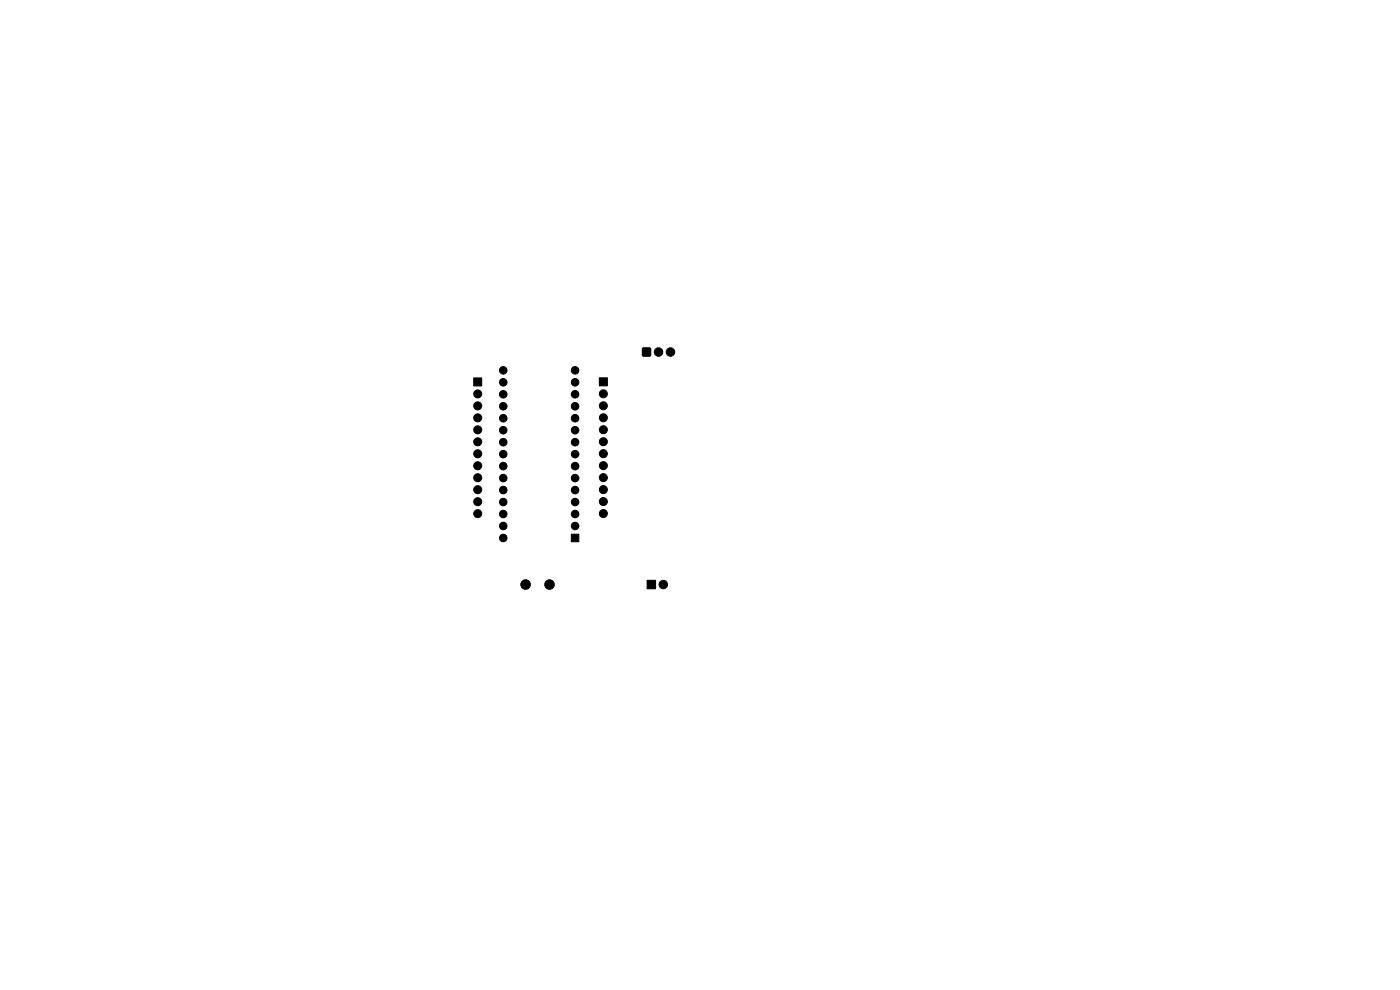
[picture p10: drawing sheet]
<svg xmlns="http://www.w3.org/2000/svg" width="297mm" height="210mm" viewBox="0 0 297 210" stroke-linecap="round" stroke-linejoin="round" font-family="sans-serif">
<g fill="#000" stroke="#000" stroke-width=".21">
<path d="M136.3 73.8h1.7v1.7h-1.7zM100.5 80.2h1.7v1.7h-1.7zM127.1 80.2h1.8v1.7h-1.8zM121.2 113.3h1.6v1.6h-1.6zM137.3 123.1h1.8v1.8h-1.8z"/>
<circle cx="106.8" cy="78.6" r=".8"/>
<circle cx="122" cy="78.6" r=".8"/>
<circle cx="139.7" cy="74.7" r=".9"/>
<circle cx="142.2" cy="74.7" r=".9"/>
<circle cx="101.3" cy="83.6" r=".85"/>
<circle cx="101.3" cy="93.7" r=".85"/>
<circle cx="101.3" cy="98.8" r=".85"/>
<circle cx="101.3" cy="88.6" r=".85"/>
<circle cx="101.3" cy="91.2" r=".85"/>
<circle cx="101.3" cy="86.1" r=".85"/>
<circle cx="101.3" cy="96.3" r=".85"/>
<circle cx="106.8" cy="93.8" r=".8"/>
<circle cx="106.8" cy="96.3" r=".8"/>
<circle cx="106.8" cy="98.9" r=".8"/>
<circle cx="106.8" cy="81.1" r=".8"/>
<circle cx="106.8" cy="83.6" r=".8"/>
<circle cx="106.8" cy="86.2" r=".8"/>
<circle cx="106.8" cy="88.7" r=".8"/>
<circle cx="106.8" cy="91.3" r=".8"/>
<circle cx="122" cy="83.6" r=".8"/>
<circle cx="122" cy="96.3" r=".8"/>
<circle cx="122" cy="91.3" r=".8"/>
<circle cx="122" cy="86.2" r=".8"/>
<circle cx="122" cy="98.9" r=".8"/>
<circle cx="122" cy="88.7" r=".8"/>
<circle cx="122" cy="81.1" r=".8"/>
<circle cx="122" cy="93.8" r=".8"/>
<circle cx="128" cy="86.1" r=".85"/>
<circle cx="128" cy="98.8" r=".85"/>
<circle cx="128" cy="93.7" r=".85"/>
<circle cx="128" cy="88.6" r=".85"/>
<circle cx="128" cy="91.2" r=".85"/>
<circle cx="128" cy="96.2" r=".85"/>
<circle cx="128" cy="83.5" r=".85"/>
<circle cx="101.3" cy="106.4" r=".85"/>
<circle cx="101.3" cy="101.3" r=".85"/>
<circle cx="101.3" cy="109" r=".85"/>
<circle cx="101.3" cy="103.9" r=".85"/>
<circle cx="106.8" cy="106.5" r=".8"/>
<circle cx="106.8" cy="111.6" r=".8"/>
<circle cx="106.8" cy="101.4" r=".8"/>
<circle cx="106.8" cy="109" r=".8"/>
<circle cx="106.8" cy="104" r=".8"/>
<circle cx="106.8" cy="114.1" r=".8"/>
<circle cx="122" cy="109" r=".8"/>
<circle cx="122" cy="106.5" r=".8"/>
<circle cx="122" cy="104" r=".8"/>
<circle cx="122" cy="101.4" r=".8"/>
<circle cx="122" cy="111.6" r=".8"/>
<circle cx="128" cy="101.3" r=".85"/>
<circle cx="128" cy="103.9" r=".85"/>
<circle cx="128" cy="108.9" r=".85"/>
<circle cx="128" cy="106.4" r=".85"/>
<circle cx="111.5" cy="124" r="1.02"/>
<circle cx="116.6" cy="124" r="1.02"/>
<circle cx="140.7" cy="124" r=".9"/>
</g>
</svg>
